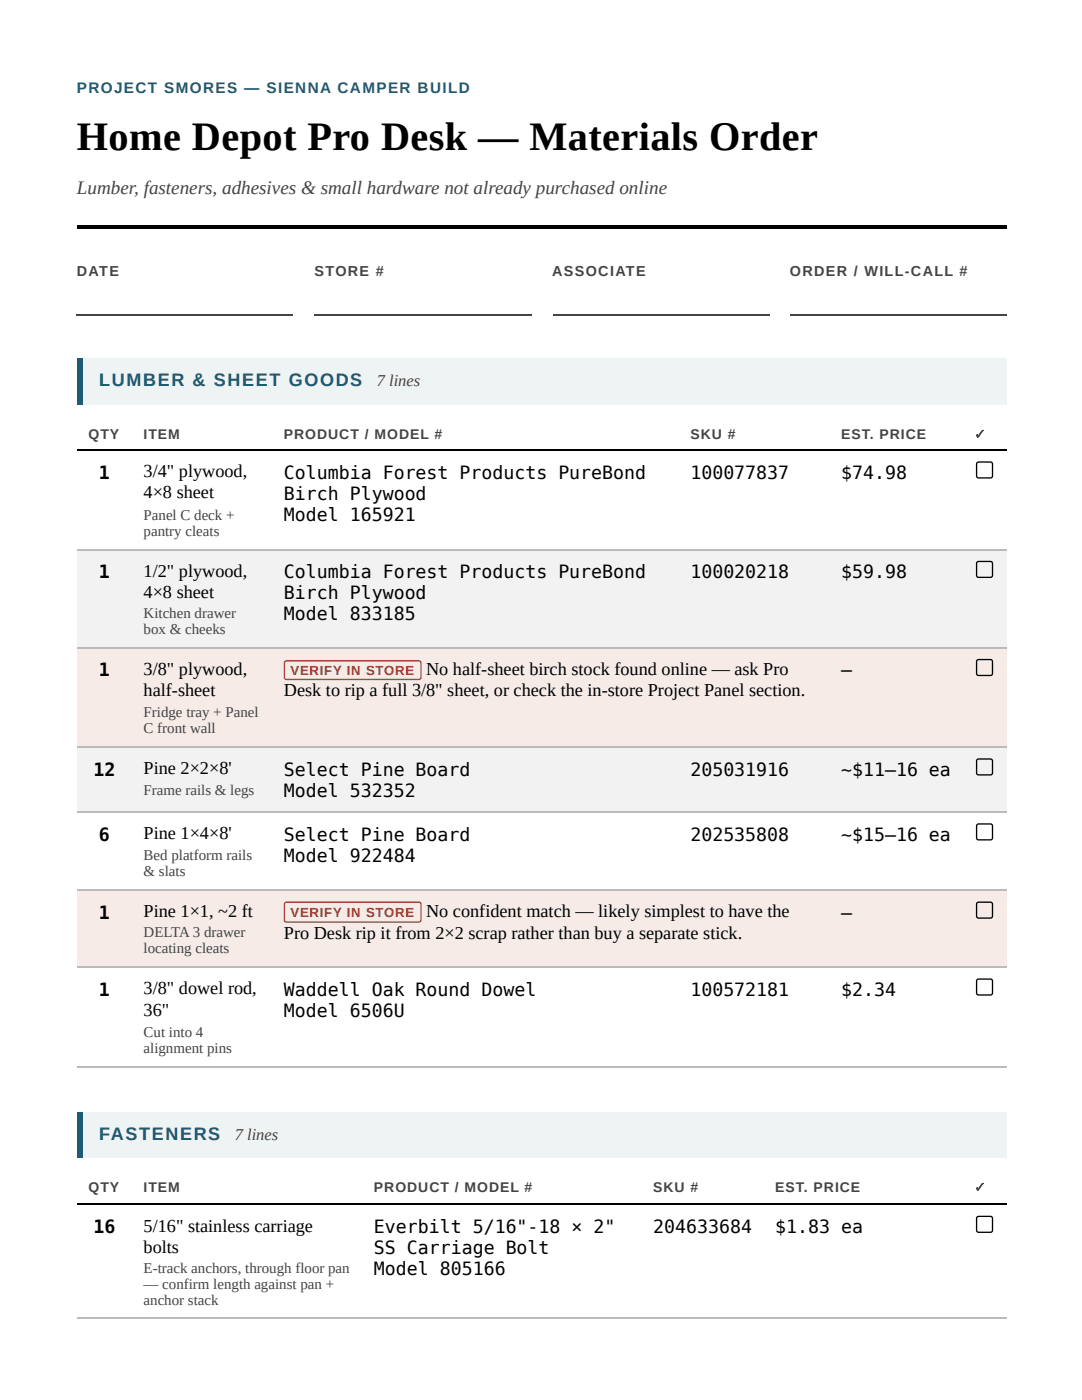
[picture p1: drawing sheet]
<svg xmlns="http://www.w3.org/2000/svg" width="216mm" height="279mm" viewBox="0 0 216 279" stroke-linecap="round" stroke-linejoin="round" font-family="sans-serif">
<defs><g id="words">
<text font-size="8" x="15.3" y="29.9">Home Depot Pro Desk — Materials Order</text>
<text font-size="3.8" fill="#444" x="15.3" y="38.6">Lumber, fasteners, adhesives &amp; small hardware not alreadypurchased online</text>
<g font-size="3.6" fill="#1e5b74">
<text x="19.8" y="77">LUMBER &amp; SHEET GOODS</text>
<text x="19.8" y="227.5">FASTENERS</text>
</g>
<g font-size="3.6">
<text x="19.7" y="95.5">1</text>
<text x="28.7" y="95.2">3/4&quot; plywood,</text>
<text x="56.7" y="95.5">Columbia Forest Products PureBond</text>
<text x="137.8" y="95.5">100077837</text>
<text x="167.8" y="95.5">$74.98</text>
<text x="28.7" y="99.5">4×8 sheet</text>
<text x="56.7" y="99.7">Birch Plywood</text>
<text x="56.7" y="104">Model 165921</text>
<text x="19.7" y="115.4">1</text>
<text x="28.7" y="115.1">1/2&quot; plywood,</text>
<text x="28.7" y="119.3">4×8 sheet</text>
<text x="56.7" y="115.4">Columbia Forest Products PureBond</text>
<text x="56.7" y="119.6">Birch Plywood</text>
<text x="137.8" y="115.4">100020218</text>
<text x="167.8" y="115.4">$59.98</text>
<text x="56.7" y="123.8">Model 833185</text>
<text x="19.7" y="134.9">1</text>
<text x="28.7" y="134.7">3/8&quot; plywood,</text>
<text x="85" y="134.7">No half-sheet birch stock found online — ask Pro</text>
<text x="167.8" y="134.9">—</text>
<text x="28.7" y="138.9">half-sheet</text>
<text x="56.7" y="138.9">Desk to rip a full 3/8&quot; sheet, or check the in-store Project Panel section.</text>
<text x="18.6" y="154.8">12</text>
<text x="28.7" y="154.5">Pine 2×2×8'</text>
<text x="56.7" y="154.8">Select Pine Board</text>
<text x="137.8" y="154.8">205031916</text>
<text x="167.8" y="154.8">~$11–16 ea</text>
<text x="56.7" y="159">Model 532352</text>
<text x="19.7" y="167.7">6</text>
<text x="28.7" y="167.5">Pine 1×4×8'</text>
<text x="56.7" y="167.7">Select Pine Board</text>
<text x="137.8" y="167.7">202535808</text>
<text x="167.8" y="167.7">~$15–16 ea</text>
<text x="56.7" y="172">Model 922484</text>
<text x="19.7" y="183.4">1</text>
<text x="28.7" y="183.1">Pine 1×1, ~2 ft</text>
<text x="85" y="183.1">No confident match — likely simplest to have the</text>
<text x="167.8" y="183.4">—</text>
<text x="56.7" y="187.3">Pro Desk rip it from 2×2 scrap rather than buy a separate stick.</text>
<text x="19.7" y="198.7">1</text>
<text x="28.7" y="198.4">3/8&quot; dowel rod,</text>
<text x="28.7" y="202.7">36&quot;</text>
<text x="56.7" y="198.7">Waddell Oak Round Dowel</text>
<text x="56.7" y="202.9">Model 6506U</text>
<text x="137.8" y="198.7">100572181</text>
<text x="167.8" y="198.7">$2.34</text>
<text x="28.7" y="245.8">5/16&quot; stainless carriage</text>
<text x="18.6" y="246.1">16</text>
<text x="28.7" y="250">bolts</text>
<text x="74.6" y="246.1">Everbilt 5/16&quot;-18 × 2&quot;</text>
<text x="74.6" y="250.3">SS Carriage Bolt</text>
<text x="130.3" y="246.1">204633684</text>
<text x="154.7" y="246.1">$1.83 ea</text>
<text x="74.6" y="254.5">Model 805166</text>
</g>
<g font-size="3.3" fill="#444">
<text x="75.2" y="77">7 lines</text>
<text x="46.8" y="227.5">7 lines</text>
</g>
<text font-size="3" fill="#1e5b74" x="15.3" y="18.5">PROJECT SMORES — SIENNA CAMPER BUILD</text>
<g font-size="3" fill="#444">
<text x="28.7" y="103.7">Panel C deck +</text>
<text x="28.7" y="106.9">pantry cleats</text>
<text x="28.7" y="123.3">Kitchen drawer</text>
<text x="28.7" y="126.5">box &amp; cheeks</text>
<text x="28.7" y="143.1">Fridge tray + Panel</text>
<text x="28.7" y="146.3">C front wall</text>
<text x="28.7" y="158.8">Frame rails &amp; legs</text>
<text x="28.7" y="171.7">Bed platform rails</text>
<text x="28.7" y="174.9">&amp; slats</text>
<text x="28.7" y="187.1">DELTA 3 drawer</text>
<text x="28.7" y="190.2">locating cleats</text>
<text x="28.7" y="206.9">Cut into 4</text>
<text x="28.7" y="210.1">alignment pins</text>
<text x="28.7" y="254">E-track anchors, through floor pan</text>
<text x="28.7" y="257.2">— confirm length against pan +</text>
<text x="28.7" y="260.3">anchor stack</text>
</g>
<g font-size="2.9" fill="#444">
<text x="15.3" y="55">DATE</text>
<text x="62.8" y="55">STORE #</text>
<text x="110.2" y="55">ASSOCIATE</text>
<text x="157.6" y="55">ORDER / WILL-CALL #</text>
</g>
<g font-size="2.8" fill="#444">
<text x="17.7" y="87.6">QTY</text>
<text x="28.7" y="87.6">ITEM</text>
<text x="56.7" y="87.6">PRODUCT / MODEL #</text>
<text x="137.8" y="87.6">SKU #</text>
<text x="167.8" y="87.6">EST. PRICE</text>
<text x="194.4" y="87.6">✓</text>
<text x="17.7" y="237.9">QTY</text>
<text x="28.7" y="237.9">ITEM</text>
<text x="74.6" y="237.9">PRODUCT / MODEL #</text>
<text x="130.3" y="237.9">SKU #</text>
<text x="154.7" y="237.9">EST. PRICE</text>
<text x="194.4" y="237.9">✓</text>
</g>
<g font-size="2.6" fill="#a23b2e">
<text x="58" y="134.7">VERIFY IN STORE</text>
<text x="58" y="183.1">VERIFY IN STORE</text>
</g>
</g></defs>
<path d="M15.3 45h185.5v.8h-185.5z" fill="#000"/>
<path d="M15.3 71.4h185.5v9.3h-185.5z" fill="#eef3f4"/>
<path d="M15.3 71.4h1.1v9.3h-1.1z" fill="#1e5b74"/>
<g fill="#f2f2f2">
<path d="M15.3 109.5h11.2v19.9h-11.2z"/>
<path d="M26.5 109.5h27.7v19.9h-27.7z"/>
<path d="M54.2 109.5h81.3v19.9h-81.3z"/>
<path d="M135.5 109.5h30.1v19.9h-30.1z"/>
<path d="M165.6 109.5h26.5v19.9h-26.5z"/>
<path d="M192.1 109.5h8.7v19.9h-8.7z"/>
</g>
<g fill="#f7ebe8">
<path d="M15.3 129.4h11.2v19.6h-11.2z"/>
<path d="M26.5 129.4h27.7v19.6h-27.7z"/>
<path d="M54.2 129.4h111.4v19.6h-111.4z"/>
<path d="M165.6 129.4h26.5v19.6h-26.5z"/>
<path d="M192.1 129.4h8.7v19.6h-8.7z"/>
</g>
<g fill="#f2f2f2">
<path d="M15.3 149h11.2v12.9h-11.2z"/>
<path d="M26.5 149h27.7v12.9h-27.7z"/>
<path d="M54.2 149h81.3v12.9h-81.3z"/>
<path d="M135.5 149h30.1v12.9h-30.1z"/>
<path d="M165.6 149h26.5v12.9h-26.5z"/>
<path d="M192.1 149h8.7v12.9h-8.7z"/>
</g>
<g fill="#f7ebe8">
<path d="M15.3 177.5h11.2v15.6h-11.2z"/>
<path d="M26.5 177.5h27.7v15.6h-27.7z"/>
<path d="M54.2 177.5h111.4v15.6h-111.4z"/>
<path d="M165.6 177.5h26.5v15.6h-26.5z"/>
<path d="M192.1 177.5h8.7v15.6h-8.7z"/>
</g>
<path d="M15.3 89.8h185.5" fill="none" stroke="#000" stroke-width=".26"/>
<path d="M15.3 109.7h185.5M15.3 129.2h185.5M15.3 149.1h185.5M15.3 162.1h185.5M15.3 177.7h185.5M15.3 193h185.5M15.3 212.9h185.5" fill="none" stroke="#bbb" stroke-width=".26"/>
<path d="M15.3 222h185.5v9h-185.5z" fill="#eef3f4"/>
<path d="M15.3 222h1.1v9h-1.1z" fill="#1e5b74"/>
<path d="M195 92.3l.3-.1h2.3l.3 .1 .1 .3v2.4l-.1 .3-.3 .1h-2.3l-.3-.1-.1-.3v-2.4zM195 112.2l.3-.1h2.3l.3 .1 .1 .2v2.4l-.1 .3-.3 .1h-2.3l-.3-.1-.1-.3v-2.4zM195 131.7l.3-.1h2.3l.3 .1 .1 .3v2.4l-.1 .3-.3 .1h-2.3l-.3-.1-.1-.3v-2.4zM195 151.6l.3-.1h2.3l.3 .1 .1 .3v2.4l-.1 .2-.3 .1h-2.3l-.3-.1-.1-.2v-2.4zM195 164.6l.3-.2h2.3l.3 .2 .1 .2v2.4l-.1 .3-.3 .1h-2.3l-.3-.1-.1-.3v-2.4zM195 180.2l.3-.2h2.3l.3 .2 .1 .2v2.4l-.1 .3-.3 .1h-2.3l-.3-.1-.1-.3v-2.4zM195 195.5l.3-.1h2.3l.3 .1 .1 .3v2.4l-.1 .3-.3 .1h-2.3l-.3-.1-.1-.3v-2.4zM15.3 240.4h185.5M195 242.9l.3-.1h2.3l.3 .1 .1 .3v2.3l-.1 .3-.3 .1h-2.3l-.3-.1-.1-.3v-2.3z" fill="none" stroke="#000" stroke-width=".26"/>
<path d="M15.3 263.1h185.5" fill="none" stroke="#bbb" stroke-width=".26"/>
<path d="M15.3 62.8h43.2M62.7 62.8h43.4M110.3 62.8h43.2M157.7 62.8h43.1" fill="none" stroke="#444" stroke-width=".26"/>
<path d="M56.9 132l.2-.1h26.6l.3 .4v3l-.4 .3h-26.5l-.3-.4v-2.9zM56.9 180.2l.2-.2 26.6 .1 .3 .3v3.3l-.4 .3h-26.5l-.3-.4v-3.2z" fill="none" stroke="#a23b2e" stroke-width=".26"/>
<use href="#words"/>
</svg>
